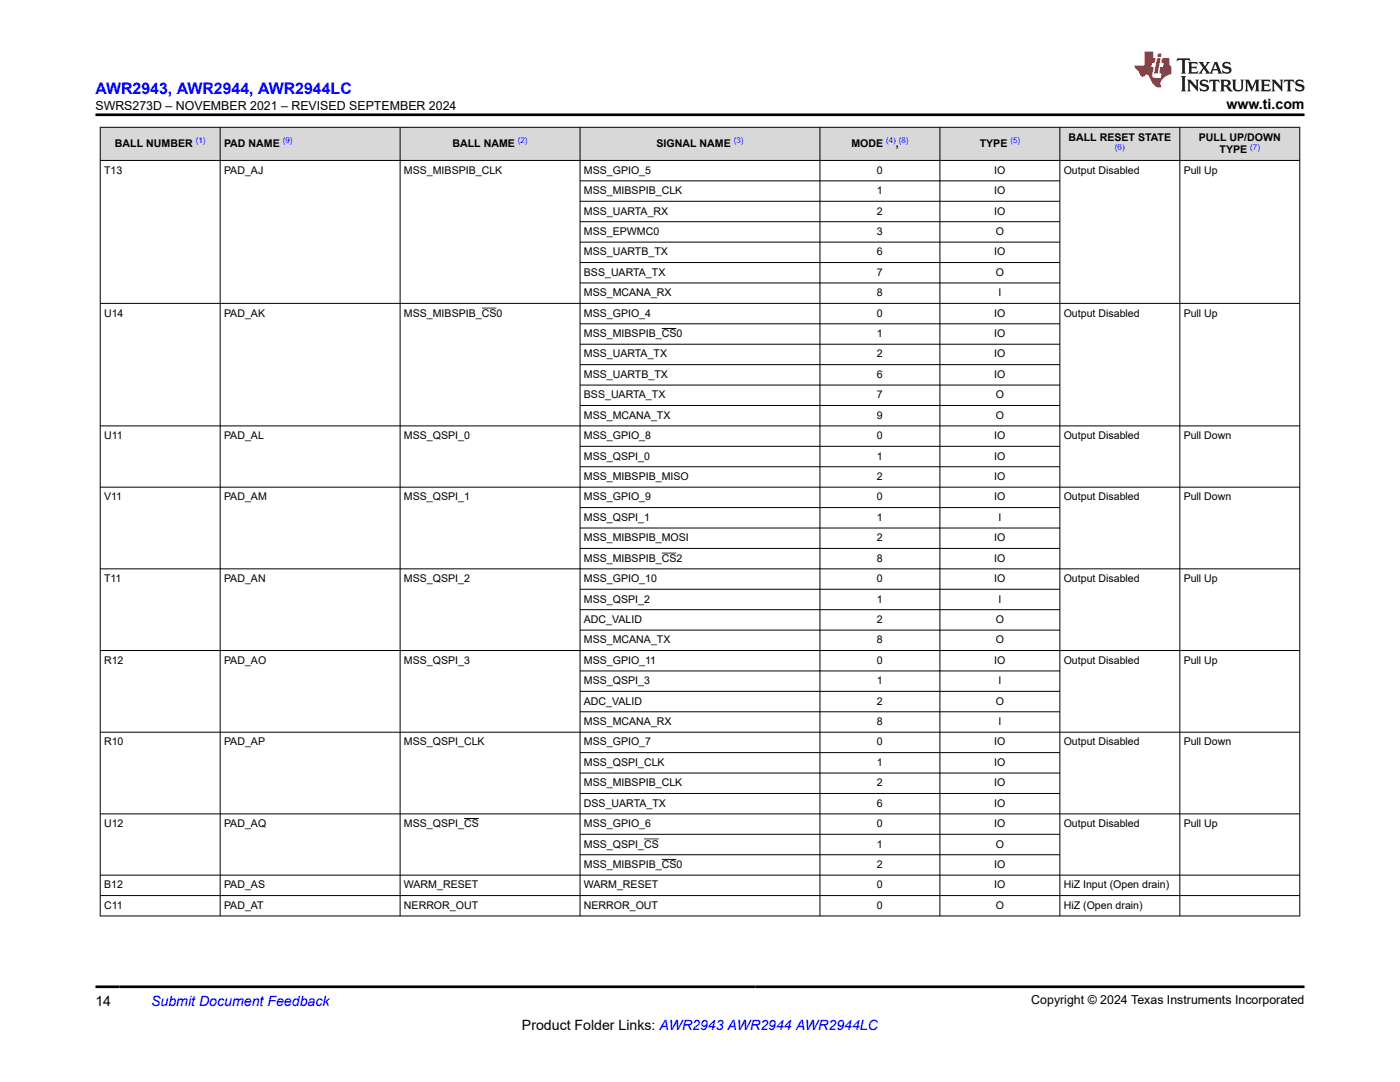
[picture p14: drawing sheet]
<svg xmlns="http://www.w3.org/2000/svg" width="279mm" height="216mm" viewBox="0 0 279 216" stroke-linecap="round" stroke-linejoin="round" font-family="sans-serif">
<defs><g id="words">
<text font-size="3.2" fill="#00f" x="19.1" y="18.7">AWR2943, AWR2944, AWR2944LC</text>
<g font-size="2.8">
<text x="244.8" y="21.8">www.ti.com</text>
<text x="19.1" y="200.7">14</text>
<text x="104.2" y="205.5">Product Folder Links: AWR2943 AWR2944 AWR2944LC</text>
</g>
<text font-size="2.8" fill="#00f" x="30.2" y="200.7">Submit Document Feedback</text>
<g font-size="2.5">
<text x="19" y="21.9">SWRS273D – NOVEMBER 2021 – REVISED SEPTEMBER 2024</text>
<text x="205.8" y="200.4">Copyright © 2024 Texas Instruments Incorporated</text>
</g>
<g font-size="2.1">
<text x="22.9" y="29.3">BALL NUMBER</text>
<text x="44.7" y="29.3">PAD NAME</text>
<text x="90.3" y="29.3">BALL NAME</text>
<text x="131" y="29.3">SIGNAL NAME</text>
<text x="169.9" y="29.3">MODE</text>
<text x="178.8" y="29.3">,</text>
<text x="195.5" y="29.3">TYPE</text>
<text x="213.2" y="28">BALL RESET STATE</text>
<text x="239.3" y="28">PULL UP/DOWN</text>
<text x="20.8" y="34.7">T13</text>
<text x="44.7" y="34.7">PAD_AJ</text>
<text x="80.6" y="34.7">MSS_MIBSPIB_CLK</text>
<text x="116.5" y="34.7">MSS_GPIO_5</text>
<text x="175" y="34.7">0</text>
<text x="198.4" y="34.7">IO</text>
<text x="212.3" y="34.7">Output Disabled</text>
<text x="236.2" y="34.7">Pull Up</text>
<text x="243.4" y="30.6">TYPE</text>
<text x="116.5" y="38.7">MSS_MIBSPIB_CLK</text>
<text x="175" y="38.7">1</text>
<text x="198.4" y="38.7">IO</text>
<text x="116.5" y="42.8">MSS_UARTA_RX</text>
<text x="116.5" y="46.9">MSS_EPWMC0</text>
<text x="175" y="42.8">2</text>
<text x="175" y="46.9">3</text>
<text x="198.4" y="42.8">IO</text>
<text x="198.7" y="46.9">O</text>
<text x="116.5" y="51">MSS_UARTB_TX</text>
<text x="175" y="51">6</text>
<text x="198.4" y="51">IO</text>
<text x="116.5" y="55">BSS_UARTA_TX</text>
<text x="116.5" y="59.1">MSS_MCANA_RX</text>
<text x="175" y="55">7</text>
<text x="175" y="59.1">8</text>
<text x="198.7" y="55">O</text>
<text x="199.3" y="59.1">I</text>
<text x="20.8" y="63.2">U14</text>
<text x="44.7" y="63.2">PAD_AK</text>
<text x="80.6" y="63.2">MSS_MIBSPIB_CS0</text>
<text x="116.5" y="63.2">MSS_GPIO_4</text>
<text x="175" y="63.2">0</text>
<text x="198.4" y="63.2">IO</text>
<text x="212.3" y="63.2">Output Disabled</text>
<text x="236.2" y="63.2">Pull Up</text>
<text x="116.5" y="67.3">MSS_MIBSPIB_CS0</text>
<text x="116.5" y="71.3">MSS_UARTA_TX</text>
<text x="175" y="67.3">1</text>
<text x="175" y="71.3">2</text>
<text x="198.4" y="67.3">IO</text>
<text x="198.4" y="71.3">IO</text>
<text x="116.5" y="75.4">MSS_UARTB_TX</text>
<text x="175" y="75.4">6</text>
<text x="198.4" y="75.4">IO</text>
<text x="116.5" y="79.5">BSS_UARTA_TX</text>
<text x="116.5" y="83.6">MSS_MCANA_TX</text>
<text x="175" y="79.5">7</text>
<text x="175" y="83.6">9</text>
<text x="198.7" y="79.5">O</text>
<text x="198.7" y="83.6">O</text>
<text x="20.8" y="87.6">U11</text>
<text x="44.7" y="87.6">PAD_AL</text>
<text x="80.6" y="87.6">MSS_QSPI_0</text>
<text x="116.5" y="87.6">MSS_GPIO_8</text>
<text x="175" y="87.6">0</text>
<text x="198.4" y="87.6">IO</text>
<text x="212.3" y="87.6">Output Disabled</text>
<text x="236.2" y="87.6">Pull Down</text>
<text x="116.5" y="91.7">MSS_QSPI_0</text>
<text x="116.5" y="95.8">MSS_MIBSPIB_MISO</text>
<text x="175" y="91.7">1</text>
<text x="175" y="95.8">2</text>
<text x="198.4" y="91.7">IO</text>
<text x="198.4" y="95.8">IO</text>
<text x="20.8" y="99.9">V11</text>
<text x="44.7" y="99.9">PAD_AM</text>
<text x="80.6" y="99.9">MSS_QSPI_1</text>
<text x="116.5" y="99.9">MSS_GPIO_9</text>
<text x="175" y="99.9">0</text>
<text x="198.4" y="99.9">IO</text>
<text x="212.3" y="99.9">Output Disabled</text>
<text x="236.2" y="99.9">Pull Down</text>
<text x="116.5" y="103.9">MSS_QSPI_1</text>
<text x="175" y="103.9">1</text>
<text x="199.3" y="103.9">I</text>
<text x="116.5" y="108">MSS_MIBSPIB_MOSI</text>
<text x="116.5" y="112.1">MSS_MIBSPIB_CS2</text>
<text x="175" y="108">2</text>
<text x="175" y="112.1">8</text>
<text x="198.4" y="108">IO</text>
<text x="198.4" y="112.1">IO</text>
<text x="20.8" y="116.2">T11</text>
<text x="44.7" y="116.2">PAD_AN</text>
<text x="80.6" y="116.2">MSS_QSPI_2</text>
<text x="116.5" y="116.2">MSS_GPIO_10</text>
<text x="175" y="116.2">0</text>
<text x="198.4" y="116.2">IO</text>
<text x="212.3" y="116.2">Output Disabled</text>
<text x="236.2" y="116.2">Pull Up</text>
<text x="116.5" y="120.2">MSS_QSPI_2</text>
<text x="116.5" y="124.3">ADC_VALID</text>
<text x="175" y="120.2">1</text>
<text x="175" y="124.3">2</text>
<text x="198.7" y="124.3">O</text>
<text x="199.3" y="120.2">I</text>
<text x="116.5" y="128.4">MSS_MCANA_TX</text>
<text x="175" y="128.4">8</text>
<text x="198.7" y="128.4">O</text>
<text x="20.8" y="132.5">R12</text>
<text x="44.7" y="132.5">PAD_AO</text>
<text x="80.6" y="132.5">MSS_QSPI_3</text>
<text x="116.5" y="136.5">MSS_QSPI_3</text>
<text x="116.5" y="132.5">MSS_GPIO_11</text>
<text x="175" y="136.5">1</text>
<text x="175" y="132.5">0</text>
<text x="198.4" y="132.5">IO</text>
<text x="199.3" y="136.5">I</text>
<text x="212.3" y="132.5">Output Disabled</text>
<text x="236.2" y="132.5">Pull Up</text>
<text x="116.5" y="140.6">ADC_VALID</text>
<text x="175" y="140.6">2</text>
<text x="198.7" y="140.6">O</text>
<text x="20.8" y="148.8">R10</text>
<text x="44.7" y="148.8">PAD_AP</text>
<text x="80.6" y="148.8">MSS_QSPI_CLK</text>
<text x="116.5" y="144.7">MSS_MCANA_RX</text>
<text x="116.5" y="148.8">MSS_GPIO_7</text>
<text x="175" y="144.7">8</text>
<text x="175" y="148.8">0</text>
<text x="198.4" y="148.8">IO</text>
<text x="199.3" y="144.7">I</text>
<text x="212.3" y="148.8">Output Disabled</text>
<text x="236.2" y="148.8">Pull Down</text>
<text x="116.5" y="152.8">MSS_QSPI_CLK</text>
<text x="175" y="152.8">1</text>
<text x="198.4" y="152.8">IO</text>
<text x="116.5" y="156.9">MSS_MIBSPIB_CLK</text>
<text x="116.5" y="161">DSS_UARTA_TX</text>
<text x="175" y="156.9">2</text>
<text x="175" y="161">6</text>
<text x="198.4" y="156.9">IO</text>
<text x="198.4" y="161">IO</text>
<text x="20.8" y="165">U12</text>
<text x="44.7" y="165">PAD_AQ</text>
<text x="80.6" y="165">MSS_QSPI_CS</text>
<text x="116.5" y="165">MSS_GPIO_6</text>
<text x="175" y="165">0</text>
<text x="198.4" y="165">IO</text>
<text x="212.3" y="165">Output Disabled</text>
<text x="236.2" y="165">Pull Up</text>
<text x="116.5" y="169.1">MSS_QSPI_CS</text>
<text x="116.5" y="173.2">MSS_MIBSPIB_CS0</text>
<text x="175" y="169.1">1</text>
<text x="175" y="173.2">2</text>
<text x="198.4" y="173.2">IO</text>
<text x="198.7" y="169.1">O</text>
<text x="20.8" y="177.3">B12</text>
<text x="44.7" y="177.3">PAD_AS</text>
<text x="80.6" y="177.3">WARM_RESET</text>
<text x="116.5" y="177.3">WARM_RESET</text>
<text x="175" y="177.3">0</text>
<text x="198.4" y="177.3">IO</text>
<text x="212.3" y="177.3">HiZ Input (Open drain)</text>
<text x="20.8" y="181.3">C11</text>
<text x="44.7" y="181.3">PAD_AT</text>
<text x="80.6" y="181.3">NERROR_OUT</text>
<text x="116.5" y="181.3">NERROR_OUT</text>
<text x="175" y="181.3">0</text>
<text x="198.7" y="181.3">O</text>
<text x="212.3" y="181.3">HiZ (Open drain)</text>
</g>
<g font-size="1.6" fill="#00f">
<text x="39.1" y="28.6">(1)</text>
<text x="56.4" y="28.6">(9)</text>
<text x="103.4" y="28.6">(2)</text>
<text x="146.4" y="28.6">(3)</text>
<text x="176.8" y="28.6">(4) (8)</text>
<text x="201.6" y="28.6">(5)</text>
<text x="222.5" y="29.9">(6)</text>
<text x="249.5" y="29.9">(7)</text>
</g>
</g></defs>
<g fill="#d8d8d8">
<path d="M20 25.4h239.4v6.6h-239.4z" fill-rule="evenodd"/>
<path d="M20.1 25.5h23.8v6.5h-23.8z" fill-rule="evenodd"/>
<path d="M44 25.5h35.8v6.5h-35.8z" fill-rule="evenodd"/>
<path d="M79.9 25.5h35.8v6.5h-35.8z" fill-rule="evenodd"/>
<path d="M115.8 25.5h47.8v6.5h-47.8z" fill-rule="evenodd"/>
<path d="M163.7 25.5h23.8v6.5h-23.8z" fill-rule="evenodd"/>
<path d="M187.6 25.5h23.9v6.5h-23.9z" fill-rule="evenodd"/>
<path d="M211.6 25.5h23.8v6.5h-23.8z" fill-rule="evenodd"/>
<path d="M235.5 25.5h23.8v6.5h-23.8z" fill-rule="evenodd"/>
</g>
<g fill="none" stroke="#000" stroke-width=".2">
<path d="M19.9 25.4h239.6M19.9 32h239.6M20 25.3v157.5M43.9 25.3v157.5M79.9 25.3v157.5M115.8 25.3v157.5M115.8 36.1h95.8M163.6 25.3v157.5M187.6 25.3v157.5M211.5 25.3v157.5M235.5 25.3v157.5M259.4 25.3v157.5"/>
<path d="M115.8 40.2h95.8M115.8 44.2h95.8M115.8 48.3h95.8M115.8 52.4h95.8M115.8 56.5h95.8M19.9 60.5h239.6M96.1 61.5h3M115.8 64.6h95.8M115.8 68.7h95.8M115.8 72.8h95.8M115.8 76.8h95.8M132.1 65.5h2.9"/>
<path d="M19.9 85h239.6M19.9 97.2h239.6M115.8 80.9h95.8M115.8 89.1h95.8M115.8 93.1h95.8M19.9 113.5h239.6M115.8 101.3h95.8M115.8 105.4h95.8M115.8 109.4h95.8M115.8 117.6h95.8M132.1 110.4h2.9M19.9 129.8h239.6"/>
<path d="M115.8 121.7h95.8M115.8 125.7h95.8M115.8 133.9h95.8M115.8 138h95.8M19.9 146.1h239.6M115.8 142h95.8M115.8 150.2h95.8M115.8 154.3h95.8M115.8 158.3h95.8M19.9 162.4h239.6M19.9 174.6h239.6M19.9 178.7h239.6"/>
<path d="M92.6 163.3h3M115.8 166.5h95.8M115.8 170.6h95.8M128.5 167.4h3M132.1 171.5h2.9M19.9 182.8h239.6"/>
</g>
<path d="M235 11.6l-.2 .6 .5-.2h.6v.1v2.2l-.2 .4h1l-.2-.4v-2.2v-.1h.5l.6 .2-.2-.6zM237.1 12.4l.2 .3v1.6l-.2 .4h1.9l.1-.6a1.08 1.08 0 0 1-1.3 .2v-.7h.6l.4 .2v-.7l-.4 .2h-.6v-.5l.2-.2a1 1 0 0 1 1 .3l-.1-.5zM239.2 12.4l.9 1.1-1 1.2h.9l-.2-.2 .5-.8 .4 .8-.2 .2h1.6l-.2-.2 .2-.5h.9l.1 .5-.1 .2h.9l-.2-.4-.8-1.9h-.5l-.9 2.1-.9-1.1 .9-1h-.8l.2 .2-.4 .6-.4-.6 .2-.2zM242.5 12.8l.4 1h-.7zM244.2 12.5a.65 .65 0 0 0-.2 .7 .65 .65 0 0 0 .6 .5l.6 .1 .1 .3a.79 .79 0 0 1-.7 .4 .79 .79 0 0 1-.7-.5l.1 .7 .2-.1a.93 .93 0 0 0 1.1 0 .93 .93 0 0 0 .4-.9 1.46 1.46 0 0 0-1.2-.6l-.1-.3a1.09 1.09 0 0 1 1.2 .2l-.2-.6-.1 .1-.5-.2zM235.7 15.2l.2 .4v2.2l-.2 .4h1l-.2-.4v-2.2l.2-.4zM236.9 15.9l.2 .4v1.5l-.2 .4h.8l-.3-.4 .1-1.3 1.6 1.8v-2l.2-.4h-.7l.1 .2 .1 1.1-1.2-1.3zM239.7 16a.65 .65 0 0 0-.2 .8 .65 .65 0 0 0 .6 .4l.6 .2 .1 .2a.79 .79 0 0 1-.7 .4 .79 .79 0 0 1-.7-.5l.1 .7 .2-.1a.93 .93 0 0 0 1.1 .1 .93 .93 0 0 0 .4-1 1.46 1.46 0 0 0-1.2-.5l-.1-.4a1.09 1.09 0 0 1 1.2 .2l-.1-.6-.2 .1-.5-.1zM241.4 15.9l-.1 .6a.63 .63 0 0 1 .8-.3v1.6l-.3 .4h1l-.2-.4v-1.6a.66 .66 0 0 1 .8 .3l-.1-.6zM243.5 15.9l.2 .4v1.5l-.2 .4h1l-.2-.2-.1-.7h.5l.1 .2a.79 .79 0 0 0 1.2 .6l-1-.9a.61 .61 0 0 0 .6-.6 .61 .61 0 0 0-.5-.7zM244.3 16.2h.1a.47 .47 0 0 1 .5 .1 .47 .47 0 0 1 .1 .5l-.1 .1-.7 .1zM245.8 15.9l.2 .2a2.27 2.27 0 0 0 .4 2 1.04 1.04 0 0 0 1.7-.7v-1.3l.2-.2h-.8l.2 .4v1.1a.6 .6 0 0 1-.6 .6 .6 .6 0 0 1-.6-.6v-1.1l.3-.4zM248.4 15.9l.2 .4v1.5l-.2 .4h.8l-.3-.4v-1.4l.9 1.9 .9-1.9v1.4l-.3 .4h1l-.2-.4v-1.5l.2-.4h-.8l-.7 1.5-.6-1.5zM251.6 15.9l.2 .4v1.5l-.2 .4h1.9l.1-.6a1.09 1.09 0 0 1-1.3 .2v-.7h.6l.4 .2v-.6l-.4 .2h-.6v-.6l.2-.1a1.01 1.01 0 0 1 1 .3l-.1-.6zM253.7 15.9l.3 .4v1.5l-.3 .4h.8l-.2-.4v-1.3l1.6 1.8v-2l.2-.4h-.7l.2 .2v1.1l-1.2-1.3zM256.3 15.9l-.1 .6a.63 .63 0 0 1 .8-.3v1.6l-.3 .4h1l-.2-.4v-1.6a.66 .66 0 0 1 .8 .3l-.1-.6zM258.7 16a.65 .65 0 0 0-.2 .8 .65 .65 0 0 0 .6 .4l.6 .2 .2 .2a.79 .79 0 0 1-.7 .4 .79 .79 0 0 1-.7-.5l.1 .7 .2-.1a.93 .93 0 0 0 1 .1 .93 .93 0 0 0 .5-1 1.46 1.46 0 0 0-1.3-.5v-.4a1.09 1.09 0 0 1 1.2 .2l-.2-.6-.2 .1-.5-.1z" fill="#231f20"/>
<path d="M228.4 10.3v2.7h-2l.1 .4 .8 1a.95 .95 0 0 0 1 .9 .59 .59 0 0 1 .5-.4 .59 .59 0 0 1 .5 .3l.4 .8a1.59 1.59 0 0 0 2.1 1.4 1.61 1.61 0 0 1 1-2.3l1-.3-.1-1.5a1.59 1.59 0 0 1-.3-1.7h-1.5l-.2 .9h.6l-.2 .9h-.5l-.2 .9v.3l.4 .1-.1 .9h-.7a.73 .73 0 0 1-1-.7l.3-1.5h-.5l.1-.9h.5l.2-.9h-.5v-1.3zM230.9 11.6l-.6 3.1h.7l.6-3.1zM231.1 10.7l-.1 .6h.7l.1-.6z" fill="#ed1c24"/>
<path d="M19.1 22.9h241.3M19.1 196.9h241.3" fill="none" stroke="#000" stroke-width=".53"/>
<use href="#words"/>
</svg>
